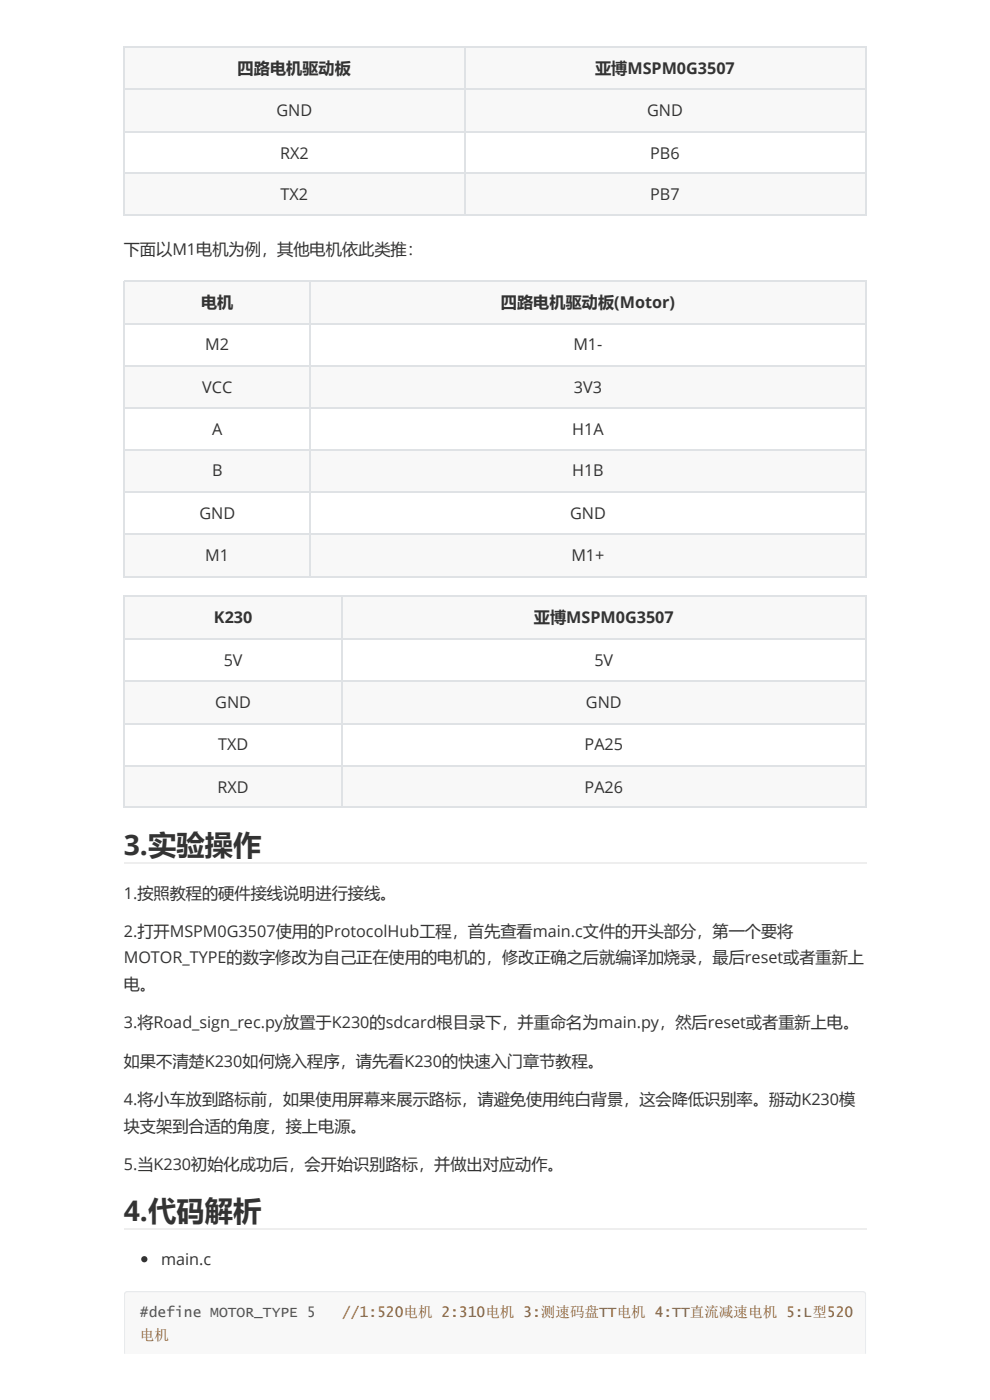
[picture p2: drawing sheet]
<svg xmlns="http://www.w3.org/2000/svg" width="210mm" height="297mm" viewBox="0 0 210 297" stroke-linecap="round" stroke-linejoin="round" font-family="sans-serif">
<defs><g id="words">
<g font-size="6" fill="#333">
<text x="26.3" y="181.6">3.实验操作</text>
<text x="26.3" y="259.4">4.代码解析</text>
</g>
<g font-size="3.4" fill="#333">
<text x="50.5" y="15.7">四路电机驱动板</text>
<text x="126.4" y="15.7">亚博MSPM0G3507</text>
<text x="58.7" y="24.7">GND</text>
<text x="137.4" y="24.7">GND</text>
<text x="59.5" y="33.7">RX2</text>
<text x="138.1" y="33.7">PB6</text>
<text x="59.6" y="42.4">TX2</text>
<text x="138.1" y="42.4">PB7</text>
<text x="26.3" y="54.1">下面以M1电机为例，其他电机依此类推：</text>
<text x="42.7" y="65.4">电机</text>
<text x="106.4" y="65.4">四路电机驱动板(Motor)</text>
<text x="43.6" y="74.4">M2</text>
<text x="121.8" y="74.4">M1-</text>
<text x="42.9" y="83.4">VCC</text>
<text x="121.9" y="83.4">3V3</text>
<text x="45" y="92.4">A</text>
<text x="121.5" y="92.4">H1A</text>
<text x="45" y="101.2">B</text>
<text x="121.5" y="101.2">H1B</text>
<text x="42.3" y="110.2">GND</text>
<text x="121" y="110.2">GND</text>
<text x="43.6" y="119.2">M1</text>
<text x="121.3" y="119.2">M1+</text>
<text x="45.4" y="132.4">K230</text>
<text x="113.4" y="132.4">亚博MSPM0G3507</text>
<text x="47.5" y="141.4">5V</text>
<text x="126.2" y="141.4">5V</text>
<text x="45.7" y="150.4">GND</text>
<text x="124.4" y="150.4">GND</text>
<text x="46.3" y="159.4">TXD</text>
<text x="124.1" y="159.4">PA25</text>
<text x="46.2" y="168.4">RXD</text>
<text x="124.1" y="168.4">PA26</text>
<text x="26.3" y="190.9">1.按照教程的硬件接线说明进行接线。</text>
<text x="26.3" y="199.1">2.打开MSPM0G3507使用的ProtocolHub工程，首先查看main.c文件的开头部分，第一个要将</text>
<text x="26.3" y="204.6">MOTOR_TYPE的数字修改为自己正在使用的电机的，修改正确之后就编译加烧录，最后reset或者重新上</text>
<text x="26.3" y="210.2">电。</text>
<text x="26.3" y="218.4">3.将Road_sign_rec.py放置于K230的sdcard根目录下，并重命名为main.py，然后reset或者重新上电。</text>
<text x="26.3" y="226.6">如果不清楚K230如何烧入程序，请先看K230的快速入门章节教程。</text>
<text x="26.3" y="234.8">4.将小车放到路标前，如果使用屏幕来展示路标，请避免使用纯白背景，这会降低识别率。掰动K230模</text>
<text x="26.3" y="240.3">块支架到合适的角度，接上电源。</text>
<text x="26.3" y="248.5">5.当K230初始化成功后，会开始识别路标，并做出对应动作。</text>
<text x="34.2" y="268.6">main.c</text>
</g>
<text font-size="3.1" fill="#555" x="29.7" y="279.8">#define MOTOR_TYPE 5</text>
<g font-size="3.1" fill="#a50">
<text x="72.6" y="279.8">//1:520电机 2:310电机 3:测速码盘TT电机 4:TT直流减速电机 5:L型520</text>
<text x="29.7" y="284.5">电机</text>
</g>
</g></defs>
<g fill="#f8f8f8">
<path d="M26.5 10.1h72v8.8h-72z"/>
<path d="M98.5 10.1h85.5v8.8h-85.5z"/>
<path d="M26.5 18.9h72v9h-72z"/>
<path d="M98.5 18.9h85.5v9h-85.5z"/>
<path d="M26.5 36.9h72v9h-72z"/>
<path d="M98.5 36.9h85.5v9h-85.5z"/>
</g>
<path d="M26.3 10h157.7M26.3 19h157.7M26.4 9.9v36M98.6 9.9v36M183.8 9.9v36M26.3 28h157.7M26.3 36.7h157.7M26.3 45.7h157.7" fill="none" stroke="#dfe2e5" stroke-width=".26"/>
<g fill="#f8f8f8">
<path d="M26.5 59.9h39.5v8.7h-39.5z"/>
<path d="M66 59.9h118v8.7h-118z"/>
<path d="M26.5 77.6h39.5v9h-39.5z"/>
<path d="M66 77.6h118v9h-118z"/>
<path d="M26.5 95.6h39.5v9h-39.5z"/>
<path d="M66 95.6h118v9h-118z"/>
<path d="M26.5 113.3h39.5v9h-39.5z"/>
<path d="M66 113.3h118v9h-118z"/>
</g>
<path d="M26.3 59.8h157.7M26.4 59.6v63M65.8 59.6v63M183.8 59.6v63M26.3 77.7h157.7M26.5 68.7h39.2M66 68.7h117.7M26.3 86.7h157.7M26.3 95.5h157.7M26.3 104.5h157.7M26.3 113.5h157.7M26.3 122.5h157.7" fill="none" stroke="#dfe2e5" stroke-width=".26"/>
<g fill="#f8f8f8">
<path d="M26.5 126.8h46.1v9h-46.1z"/>
<path d="M72.6 126.8h111.4v9h-111.4z"/>
<path d="M26.5 144.6h46.1v8.9h-46.1z"/>
<path d="M72.6 144.6h111.4v8.9h-111.4z"/>
<path d="M26.5 162.5h46.1v9h-46.1z"/>
<path d="M72.6 162.5h111.4v9h-111.4z"/>
</g>
<path d="M26.3 126.7h157.7M26.4 126.6v44.9M26.5 135.7h46.1M72.7 126.6v44.9M72.8 135.7h110.9M183.8 126.6v44.9M26.3 144.7h157.7M26.3 153.7h157.7M26.3 162.7h157.7M26.3 171.4h157.7" fill="none" stroke="#dfe2e5" stroke-width=".26"/>
<path d="M26.3 183.3h157.7M26.3 261.1h157.7" fill="none" stroke="#eee" stroke-width=".26"/>
<circle cx="30.6" cy="267.4" r=".66" fill="#333"/>
<path d="M26.6 274.5l.5-.2h156.1a.66 .66 0 0 1 .6 .7v12.6h-157.4v-12.6z" fill="#f8f8f8"/>
<g fill="#e7eaed">
<path d="M26.3 274.2h157.7v.6h-157.7z"/>
<path d="M183.4 274.2h.6v13.4h-.6z"/>
<path d="M26.3 274.2h.6v13.4h-.6z"/>
</g>
<path d="M27.6 276.6h155.1v11h-155.1z" fill="#f8f8f8"/>
<use href="#words"/>
</svg>
